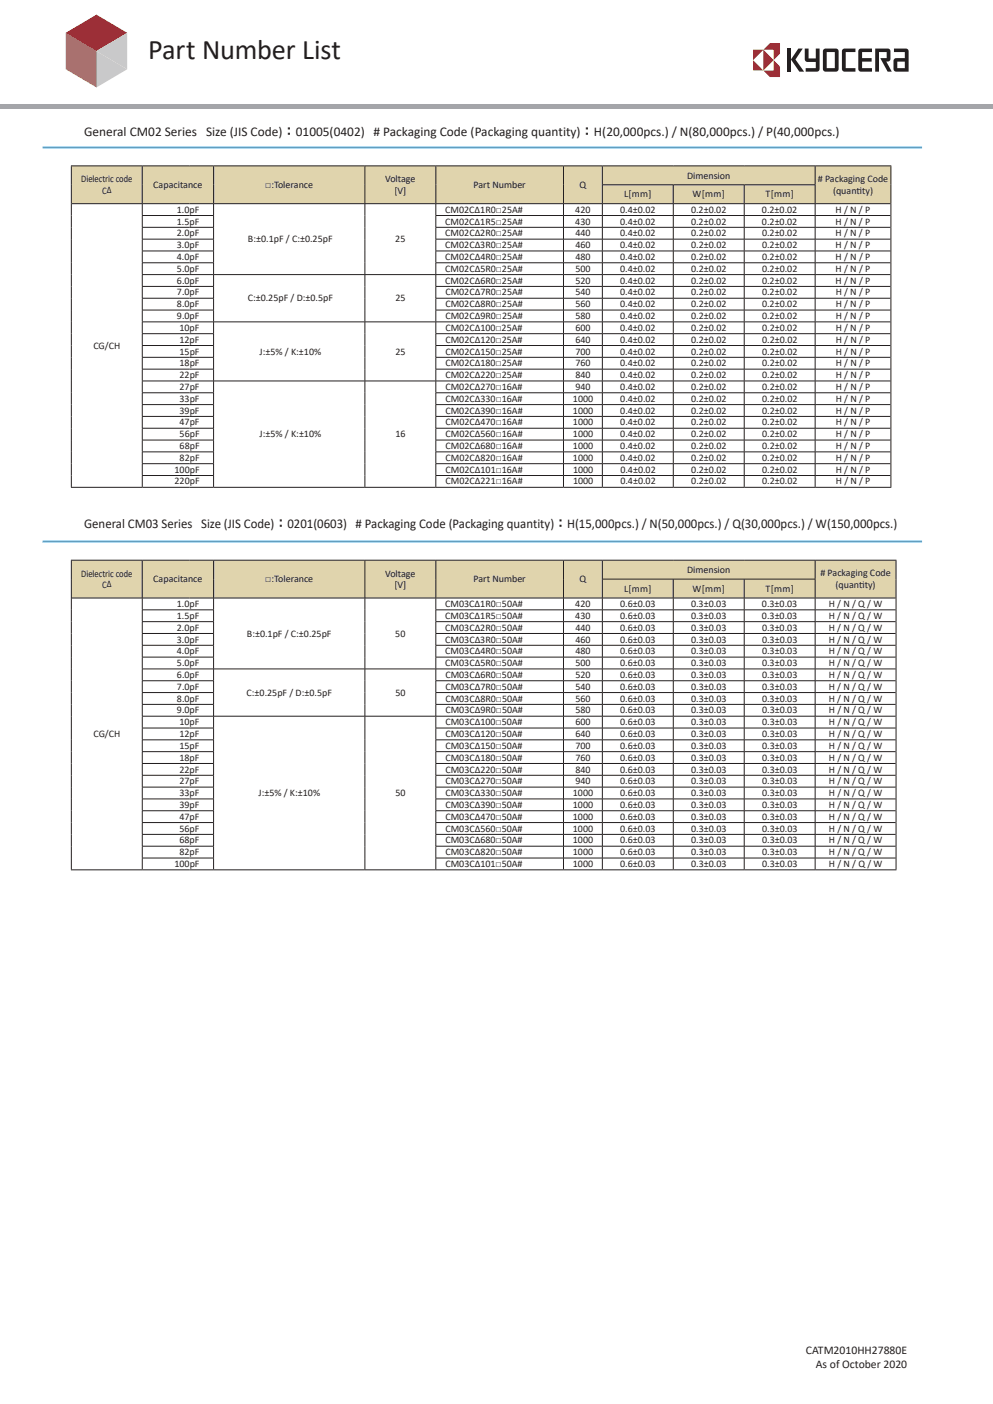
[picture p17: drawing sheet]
<svg xmlns="http://www.w3.org/2000/svg" width="210mm" height="297mm" viewBox="0 0 210 297" stroke-linecap="round" stroke-linejoin="round" font-family="sans-serif">
<defs><g id="words">
<text font-size="6" fill="#231f20" x="31.3" y="12.4">Part Number List</text>
<g font-size="2.8" fill="#231f20">
<text x="17.8" y="28.7">General CM02 Series Size (JIS Code) ： 01005(0402) # Packaging Code (Packaging quantity) ： H(20,000pcs.) / N(80,000pcs.) / P(40,000pcs.)</text>
<text x="17.8" y="111.7">General CM03 Series Size (JIS Code) ： 0201(0603) # Packaging Code (Packaging quantity) ： H(15,000pcs.) / N(50,000pcs.) / Q(30,000pcs.) / W(150,000pcs.)</text>
</g>
<g font-size="2.5" fill="#231f20">
<text x="170.4" y="286.5">CATM2010HH27880E</text>
<text x="172.5" y="289.3">As of October 2020</text>
</g>
<g font-size="2.1" fill="#231f20">
<text x="17.2" y="38.5">Dielectric code</text>
<text x="21.6" y="41">CΔ</text>
<text x="32.4" y="39.8">Capacitance</text>
<text x="56.1" y="39.8">□:Tolerance</text>
<text x="81.4" y="38.5">Voltage</text>
<text x="83.4" y="41">[V]</text>
<text x="100.1" y="39.8">Part Number</text>
<text x="122.6" y="39.8">Q</text>
<text x="132" y="41.8">L[mm]</text>
<text x="145.3" y="37.8">Dimension</text>
<text x="146.5" y="41.8">W[mm]</text>
<text x="161.9" y="41.8">T[mm]</text>
<text x="172.9" y="38.5"># Packaging Code</text>
<text x="176.2" y="41.1">(quant</text>
<text x="181.1" y="41.1">ity)</text>
<text x="37.4" y="45">1.0pF</text>
<text x="37.4" y="47.5">1.5pF</text>
<text x="94.2" y="45">CM02CΔ1R0□25A#</text>
<text x="94.2" y="47.5">CM02CΔ1R5□25A#</text>
<text x="121.7" y="45">420</text>
<text x="121.7" y="47.5">430</text>
<text x="131.1" y="45">0.4±0.02</text>
<text x="131.1" y="47.5">0.4±0.02</text>
<text x="146.1" y="45">0.2±0.02</text>
<text x="146.1" y="47.5">0.2±0.02</text>
<text x="161.1" y="45">0.2±0.02</text>
<text x="161.1" y="47.5">0.2±0.02</text>
<text x="176.7" y="45">H / N / P</text>
<text x="176.7" y="47.5">H / N / P</text>
<text x="37.4" y="50">2.0pF</text>
<text x="37.4" y="52.5">3.0pF</text>
<text x="52.4" y="51.3">B:±0.1pF / C:±0.25pF</text>
<text x="83.6" y="51.3">25</text>
<text x="94.2" y="50">CM02CΔ2R0□25A#</text>
<text x="94.2" y="52.5">CM02CΔ3R0□25A#</text>
<text x="121.7" y="50">440</text>
<text x="121.7" y="52.5">460</text>
<text x="131.1" y="50">0.4±0.02</text>
<text x="131.2" y="52.5">0.4±0.02</text>
<text x="146.1" y="50">0.2±0.02</text>
<text x="146.2" y="52.5">0.2±0.02</text>
<text x="161.1" y="50">0.2±0.02</text>
<text x="161.2" y="52.5">0.2±0.02</text>
<text x="176.7" y="50">H / N / P</text>
<text x="176.7" y="52.5">H / N / P</text>
<text x="37.4" y="55">4.0pF</text>
<text x="37.4" y="57.5">5.0pF</text>
<text x="94.2" y="55">CM02CΔ4R0□25A#</text>
<text x="94.2" y="57.5">CM02CΔ5R0□25A#</text>
<text x="121.7" y="55">480</text>
<text x="121.7" y="57.5">500</text>
<text x="131.2" y="55">0.4±0.02</text>
<text x="131.2" y="57.5">0.4±0.02</text>
<text x="146.2" y="55">0.2±0.02</text>
<text x="146.2" y="57.5">0.2±0.02</text>
<text x="161.2" y="55">0.2±0.02</text>
<text x="161.2" y="57.5">0.2±0.02</text>
<text x="176.7" y="55">H / N / P</text>
<text x="176.7" y="57.5">H / N / P</text>
<text x="37.4" y="60">6.0pF</text>
<text x="37.4" y="62.5">7.0pF</text>
<text x="37.4" y="65">8.0pF</text>
<text x="52.4" y="63.8">C:±0.25pF / D:±0.5pF</text>
<text x="83.6" y="63.8">25</text>
<text x="94.2" y="60">CM02CΔ6R0□25A#</text>
<text x="94.2" y="62.5">CM02CΔ7R0□25A#</text>
<text x="94.2" y="65">CM02CΔ8R0□25A#</text>
<text x="121.7" y="60">520</text>
<text x="121.7" y="62.5">540</text>
<text x="121.7" y="65">560</text>
<text x="131.2" y="60">0.4±0.02</text>
<text x="131.2" y="62.5">0.4±0.02</text>
<text x="131.2" y="65">0.4±0.02</text>
<text x="146.2" y="60">0.2±0.02</text>
<text x="146.2" y="62.5">0.2±0.02</text>
<text x="146.2" y="65">0.2±0.02</text>
<text x="161.2" y="60">0.2±0.02</text>
<text x="161.2" y="62.5">0.2±0.02</text>
<text x="161.2" y="65">0.2±0.02</text>
<text x="176.7" y="60">H / N / P</text>
<text x="176.7" y="62.5">H / N / P</text>
<text x="176.7" y="65">H / N / P</text>
<text x="37.4" y="67.5">9.0pF</text>
<text x="38" y="70">10pF</text>
<text x="94.2" y="67.5">CM02CΔ9R0□25A#</text>
<text x="94.2" y="70">CM02CΔ100□25A#</text>
<text x="121.7" y="67.5">580</text>
<text x="121.7" y="70">600</text>
<text x="131.2" y="67.5">0.4±0.02</text>
<text x="131.2" y="70">0.4±0.02</text>
<text x="146.2" y="67.5">0.2±0.02</text>
<text x="146.2" y="70">0.2±0.02</text>
<text x="161.2" y="67.5">0.2±0.02</text>
<text x="161.2" y="70">0.2±0.02</text>
<text x="176.7" y="67.5">H / N / P</text>
<text x="176.7" y="70">H / N / P</text>
<text x="19.8" y="73.7">CG/CH</text>
<text x="38" y="72.5">12pF</text>
<text x="38" y="75">15pF</text>
<text x="38" y="77.5">18pF</text>
<text x="54.9" y="75">J:±5% / K:±10%</text>
<text x="83.6" y="75">25</text>
<text x="94.2" y="72.5">CM02CΔ120□25A#</text>
<text x="94.2" y="75">CM02CΔ150□25A#</text>
<text x="94.2" y="77.5">CM02CΔ180□25A#</text>
<text x="121.7" y="72.5">640</text>
<text x="121.7" y="75">700</text>
<text x="121.7" y="77.5">760</text>
<text x="131.2" y="72.5">0.4±0.02</text>
<text x="131.2" y="75">0.4±0.02</text>
<text x="131.2" y="77.5">0.4±0.02</text>
<text x="146.2" y="72.5">0.2±0.02</text>
<text x="146.2" y="75">0.2±0.02</text>
<text x="146.2" y="77.5">0.2±0.02</text>
<text x="161.2" y="72.5">0.2±0.02</text>
<text x="161.2" y="75">0.2±0.02</text>
<text x="161.2" y="77.5">0.2±0.02</text>
<text x="176.7" y="72.5">H / N / P</text>
<text x="176.7" y="75">H / N / P</text>
<text x="176.7" y="77.5">H / N / P</text>
<text x="38" y="80">22pF</text>
<text x="38" y="82.5">27pF</text>
<text x="94.2" y="80">CM02CΔ220□25A#</text>
<text x="94.2" y="82.5">CM02CΔ270□16A#</text>
<text x="121.7" y="80">840</text>
<text x="121.7" y="82.5">940</text>
<text x="131.2" y="80">0.4±0.02</text>
<text x="131.2" y="82.5">0.4±0.02</text>
<text x="146.2" y="80">0.2±0.02</text>
<text x="146.2" y="82.5">0.2±0.02</text>
<text x="161.2" y="80">0.2±0.02</text>
<text x="161.2" y="82.5">0.2±0.02</text>
<text x="176.7" y="80">H / N / P</text>
<text x="176.7" y="82.5">H / N / P</text>
<text x="38" y="85">33pF</text>
<text x="38" y="87.5">39pF</text>
<text x="94.2" y="85">CM02CΔ330□16A#</text>
<text x="94.2" y="87.5">CM02CΔ390□16A#</text>
<text x="121.2" y="85">1000</text>
<text x="121.2" y="87.5">1000</text>
<text x="131.2" y="85">0.4±0.02</text>
<text x="131.2" y="87.5">0.4±0.02</text>
<text x="146.2" y="85">0.2±0.02</text>
<text x="146.2" y="87.5">0.2±0.02</text>
<text x="161.2" y="85">0.2±0.02</text>
<text x="161.2" y="87.5">0.2±0.02</text>
<text x="176.7" y="85">H / N / P</text>
<text x="176.7" y="87.5">H / N / P</text>
<text x="38" y="90">47pF</text>
<text x="38" y="92.5">56pF</text>
<text x="38" y="95">68pF</text>
<text x="54.9" y="92.5">J:±5% / K:±10%</text>
<text x="83.6" y="92.5">16</text>
<text x="94.2" y="90">CM02CΔ470□16A#</text>
<text x="94.2" y="92.5">CM02CΔ560□16A#</text>
<text x="94.2" y="95">CM02CΔ680□16A#</text>
<text x="121.2" y="90">1000</text>
<text x="121.2" y="92.5">1000</text>
<text x="121.2" y="95">1000</text>
<text x="131.2" y="90">0.4±0.02</text>
<text x="131.2" y="92.5">0.4±0.02</text>
<text x="131.2" y="95">0.4±0.02</text>
<text x="146.2" y="90">0.2±0.02</text>
<text x="146.2" y="92.5">0.2±0.02</text>
<text x="146.2" y="95">0.2±0.02</text>
<text x="161.2" y="90">0.2±0.02</text>
<text x="161.2" y="92.5">0.2±0.02</text>
<text x="161.2" y="95">0.2±0.02</text>
<text x="176.8" y="90">H / N / P</text>
<text x="176.8" y="92.5">H / N / P</text>
<text x="176.8" y="95">H / N / P</text>
<text x="36.9" y="100">100pF</text>
<text x="38" y="97.5">82pF</text>
<text x="94.2" y="97.5">CM02CΔ820□16A#</text>
<text x="94.2" y="100">CM02CΔ101□16A#</text>
<text x="121.2" y="97.5">1000</text>
<text x="121.2" y="100">1000</text>
<text x="131.2" y="97.5">0.4±0.02</text>
<text x="131.2" y="100">0.4±0.02</text>
<text x="146.2" y="97.5">0.2±0.02</text>
<text x="146.2" y="100">0.2±0.02</text>
<text x="161.2" y="97.5">0.2±0.02</text>
<text x="161.2" y="100">0.2±0.02</text>
<text x="176.8" y="97.5">H / N / P</text>
<text x="176.8" y="100">H / N / P</text>
<text x="36.9" y="102.5">220pF</text>
<text x="94.2" y="102.5">CM02CΔ221□16A#</text>
<text x="121.2" y="102.5">1000</text>
<text x="131.2" y="102.5">0.4±0.02</text>
<text x="146.2" y="102.5">0.2±0.02</text>
<text x="161.2" y="102.5">0.2±0.02</text>
<text x="176.8" y="102.5">H / N / P</text>
<text x="17.2" y="122">Dielectric code</text>
<text x="21.6" y="124.4">CΔ</text>
<text x="32.4" y="123.2">Capacitance</text>
<text x="56.1" y="123.2">□:Tolerance</text>
<text x="81.4" y="122">Voltage</text>
<text x="83.4" y="124.4">[V]</text>
<text x="100.1" y="123.2">Part Number</text>
<text x="122.6" y="123.2">Q</text>
<text x="132" y="125.2">L[mm]</text>
<text x="145.3" y="121.2">Dimension</text>
<text x="146.5" y="125.2">W[mm]</text>
<text x="161.9" y="125.2">T[mm]</text>
<text x="173.5" y="121.9"># Packaging Code</text>
<text x="176.7" y="124.5">(quant</text>
<text x="181.7" y="124.5">ity)</text>
<text x="37.4" y="130.9">1.5pF</text>
<text x="37.4" y="128.4">1.0pF</text>
<text x="94.2" y="128.4">CM03CΔ1R0□50A#</text>
<text x="94.2" y="130.9">CM03CΔ1R5□50A#</text>
<text x="121.7" y="128.4">420</text>
<text x="121.7" y="130.9">430</text>
<text x="131.1" y="128.4">0.6±0.03</text>
<text x="131.1" y="130.9">0.6±0.03</text>
<text x="146.1" y="128.4">0.3±0.03</text>
<text x="146.1" y="130.9">0.3±0.03</text>
<text x="161.1" y="128.4">0.3±0.03</text>
<text x="161.1" y="130.9">0.3±0.03</text>
<text x="175.3" y="128.4">H / N / Q / W</text>
<text x="175.3" y="130.9">H / N / Q / W</text>
<text x="37.4" y="133.4">2.0pF</text>
<text x="37.4" y="135.9">3.0pF</text>
<text x="52.2" y="134.7">B:±0.1pF / C:±0.25pF</text>
<text x="83.6" y="134.7">50</text>
<text x="94.2" y="133.4">CM03CΔ2R0□50A#</text>
<text x="94.2" y="135.9">CM03CΔ3R0□50A#</text>
<text x="121.7" y="133.4">440</text>
<text x="121.7" y="135.9">460</text>
<text x="131.1" y="133.4">0.6±0.03</text>
<text x="131.2" y="135.9">0.6±0.03</text>
<text x="146.1" y="133.4">0.3±0.03</text>
<text x="146.2" y="135.9">0.3±0.03</text>
<text x="161.1" y="133.4">0.3±0.03</text>
<text x="161.2" y="135.9">0.3±0.03</text>
<text x="175.3" y="133.4">H / N / Q / W</text>
<text x="175.3" y="135.9">H / N / Q / W</text>
<text x="37.4" y="138.4">4.0pF</text>
<text x="37.4" y="140.9">5.0pF</text>
<text x="37.4" y="143.4">6.0pF</text>
<text x="94.2" y="138.4">CM03CΔ4R0□50A#</text>
<text x="94.2" y="140.9">CM03CΔ5R0□50A#</text>
<text x="94.2" y="143.4">CM03CΔ6R0□50A#</text>
<text x="121.7" y="138.4">480</text>
<text x="121.7" y="140.9">500</text>
<text x="121.7" y="143.4">520</text>
<text x="131.2" y="138.4">0.6±0.03</text>
<text x="131.2" y="140.9">0.6±0.03</text>
<text x="131.2" y="143.4">0.6±0.03</text>
<text x="146.2" y="138.4">0.3±0.03</text>
<text x="146.2" y="140.9">0.3±0.03</text>
<text x="146.2" y="143.4">0.3±0.03</text>
<text x="161.2" y="138.4">0.3±0.03</text>
<text x="161.2" y="140.9">0.3±0.03</text>
<text x="161.2" y="143.4">0.3±0.03</text>
<text x="175.3" y="138.4">H / N / Q / W</text>
<text x="175.3" y="140.9">H / N / Q / W</text>
<text x="175.3" y="143.4">H / N / Q / W</text>
<text x="37.4" y="145.9">7.0pF</text>
<text x="37.4" y="148.4">8.0pF</text>
<text x="52.2" y="147.2">C:±0.25pF / D:±0.5pF</text>
<text x="83.6" y="147.2">50</text>
<text x="94.2" y="145.9">CM03CΔ7R0□50A#</text>
<text x="94.2" y="148.4">CM03CΔ8R0□50A#</text>
<text x="121.7" y="145.9">540</text>
<text x="121.7" y="148.4">560</text>
<text x="131.2" y="145.9">0.6±0.03</text>
<text x="131.2" y="148.4">0.6±0.03</text>
<text x="146.2" y="145.9">0.3±0.03</text>
<text x="146.2" y="148.4">0.3±0.03</text>
<text x="161.2" y="145.9">0.3±0.03</text>
<text x="161.2" y="148.4">0.3±0.03</text>
<text x="175.3" y="145.9">H / N / Q / W</text>
<text x="175.3" y="148.4">H / N / Q / W</text>
<text x="19.8" y="155.9">CG/CH</text>
<text x="37.4" y="150.9">9.0pF</text>
<text x="38" y="153.4">10pF</text>
<text x="38" y="155.9">12pF</text>
<text x="94.2" y="150.9">CM03CΔ9R0□50A#</text>
<text x="94.2" y="153.4">CM03CΔ100□50A#</text>
<text x="94.2" y="155.9">CM03CΔ120□50A#</text>
<text x="121.7" y="150.9">580</text>
<text x="121.7" y="153.4">600</text>
<text x="121.7" y="155.9">640</text>
<text x="131.2" y="150.9">0.6±0.03</text>
<text x="131.2" y="153.4">0.6±0.03</text>
<text x="131.2" y="155.9">0.6±0.03</text>
<text x="146.2" y="150.9">0.3±0.03</text>
<text x="146.2" y="153.4">0.3±0.03</text>
<text x="146.2" y="155.9">0.3±0.03</text>
<text x="161.2" y="150.9">0.3±0.03</text>
<text x="161.2" y="153.4">0.3±0.03</text>
<text x="161.2" y="155.9">0.3±0.03</text>
<text x="175.3" y="150.9">H / N / Q / W</text>
<text x="175.3" y="153.4">H / N / Q / W</text>
<text x="175.3" y="155.9">H / N / Q / W</text>
<text x="38" y="158.4">15pF</text>
<text x="38" y="160.9">18pF</text>
<text x="94.2" y="158.4">CM03CΔ150□50A#</text>
<text x="94.2" y="160.9">CM03CΔ180□50A#</text>
<text x="121.7" y="158.4">700</text>
<text x="121.7" y="160.9">760</text>
<text x="131.2" y="158.4">0.6±0.03</text>
<text x="131.2" y="160.9">0.6±0.03</text>
<text x="146.2" y="158.4">0.3±0.03</text>
<text x="146.2" y="160.9">0.3±0.03</text>
<text x="161.2" y="158.4">0.3±0.03</text>
<text x="161.2" y="160.9">0.3±0.03</text>
<text x="175.3" y="158.4">H / N / Q / W</text>
<text x="175.3" y="160.9">H / N / Q / W</text>
<text x="38" y="163.4">22pF</text>
<text x="38" y="165.9">27pF</text>
<text x="94.2" y="163.4">CM03CΔ220□50A#</text>
<text x="94.2" y="165.9">CM03CΔ270□50A#</text>
<text x="121.7" y="163.4">840</text>
<text x="121.7" y="165.9">940</text>
<text x="131.2" y="163.4">0.6±0.03</text>
<text x="131.2" y="165.9">0.6±0.03</text>
<text x="146.2" y="163.4">0.3±0.03</text>
<text x="146.2" y="165.9">0.3±0.03</text>
<text x="161.2" y="163.4">0.3±0.03</text>
<text x="161.2" y="165.9">0.3±0.03</text>
<text x="175.3" y="163.4">H / N / Q / W</text>
<text x="175.3" y="165.9">H / N / Q / W</text>
<text x="38" y="168.4">33pF</text>
<text x="38" y="170.9">39pF</text>
<text x="38" y="173.4">47pF</text>
<text x="54.7" y="168.4">J:±5% / K:±10%</text>
<text x="83.6" y="168.4">50</text>
<text x="94.2" y="168.4">CM03CΔ330□50A#</text>
<text x="94.2" y="170.9">CM03CΔ390□50A#</text>
<text x="94.2" y="173.4">CM03CΔ470□50A#</text>
<text x="121.2" y="168.4">1000</text>
<text x="121.2" y="170.9">1000</text>
<text x="121.2" y="173.4">1000</text>
<text x="131.2" y="168.4">0.6±0.03</text>
<text x="131.2" y="170.9">0.6±0.03</text>
<text x="131.2" y="173.4">0.6±0.03</text>
<text x="146.2" y="168.4">0.3±0.03</text>
<text x="146.2" y="170.9">0.3±0.03</text>
<text x="146.2" y="173.4">0.3±0.03</text>
<text x="161.2" y="168.4">0.3±0.03</text>
<text x="161.2" y="170.9">0.3±0.03</text>
<text x="161.2" y="173.4">0.3±0.03</text>
<text x="175.3" y="168.4">H / N / Q / W</text>
<text x="175.3" y="170.9">H / N / Q / W</text>
<text x="175.3" y="173.4">H / N / Q / W</text>
<text x="38" y="175.9">56pF</text>
<text x="38" y="178.4">68pF</text>
<text x="94.2" y="175.9">CM03CΔ560□50A#</text>
<text x="94.2" y="178.4">CM03CΔ680□50A#</text>
<text x="121.2" y="175.9">1000</text>
<text x="121.2" y="178.4">1000</text>
<text x="131.2" y="175.9">0.6±0.03</text>
<text x="131.2" y="178.4">0.6±0.03</text>
<text x="146.2" y="175.9">0.3±0.03</text>
<text x="146.2" y="178.4">0.3±0.03</text>
<text x="161.2" y="175.9">0.3±0.03</text>
<text x="161.2" y="178.4">0.3±0.03</text>
<text x="175.3" y="175.9">H / N / Q / W</text>
<text x="175.3" y="178.4">H / N / Q / W</text>
<text x="36.9" y="183.4">100pF</text>
<text x="38" y="180.9">82pF</text>
<text x="94.2" y="180.9">CM03CΔ820□50A#</text>
<text x="94.2" y="183.4">CM03CΔ101□50A#</text>
<text x="121.2" y="180.9">1000</text>
<text x="121.2" y="183.4">1000</text>
<text x="131.2" y="180.9">0.6±0.03</text>
<text x="131.2" y="183.4">0.6±0.03</text>
<text x="146.2" y="180.9">0.3±0.03</text>
<text x="146.2" y="183.4">0.3±0.03</text>
<text x="161.2" y="180.9">0.3±0.03</text>
<text x="161.2" y="183.4">0.3±0.03</text>
<text x="175.3" y="180.9">H / N / Q / W</text>
<text x="175.3" y="183.4">H / N / Q / W</text>
</g>
</g></defs>
<path d="M-.1 22h209.3v1h-209.3z" fill="#a4a5a9"/>
<path d="M20.4 3.1l6.5 3.8-6.5 3.9z" fill="#e51713"/>
<g fill="#c8c9ca">
<path d="M20.4 10.8l6.5-3.9v7.8z"/>
<path d="M20.4 10.8l6.5 3.9-6.5 3.8z"/>
</g>
<path d="M13.9 6.9l6.5-3.8v7.7z" fill="#e60022"/>
<g fill="#e71b18">
<path d="M13.9 6.9l6.5 3.9-6.5 3.9z"/>
<path d="M13.9 14.7l6.5-3.9v7.7z"/>
</g>
<g fill="#231f20">
<path d="M166.4 10.3h.8v4.9h-.8z"/>
<path d="M168.8 10.3h1l-1.6 2.3 1.9 2.6h-1.1l-1.7-2.6z"/>
<path d="M185.1 10.3h2.9l.3 .5v1.6a.66 .66 0 0 1-.9 .6l1.2 2.2h-.9l-1.5-2.9h1.3v-1.3h-1.6v4.2h-.8z"/>
<path d="M181.8 10.3h2.6v.7h-2.1v1.3h2v.7h-2v1.4h2.1v.8h-2.3l-.5-.3-.1-4.1z"/>
<path d="M178.3 10.3h2.6v.7h-2v3.4h2v.8h-2.3l-.5-.3-.1-4.1z"/>
<path d="M170.2 10.3h.8v2.1h1.5v-2.1h.8v4.3l-.2 .5-2.7 .1v-.8h2.1v-1.3h-1.7l-.5-.3z"/>
<path d="M189.1 10.3v.7h2.3v1.3h-1.9l-.5 .3v2.3l.5 .3h2.7l-.1-4.6-.5-.3zM189.8 13h1.6v1.4h-1.6z"/>
<path d="M174.3 10.3h2.5l.5 .3v4l-.2 .5-2.5 .1-.5-.3-.1-4.1zM174.8 11v3.4h1.7v-3.4z"/>
</g>
<g fill="#e41d2f">
<path d="M159.3 10.5h2.1l-2.1 2.2z"/>
<path d="M159.3 12.7l2.1 2.2h-2.1z"/>
<path d="M161.4 10.5l2.2 2.2-2.2 2.2z"/>
<path d="M162.8 9.1h2.2v2.2l-1.4 1.4v-2.2h-2.2z"/>
<path d="M163.6 12.7l1.4 1.4v2.2h-2.2l-1.4-1.4h2.2z"/>
</g>
<path d="M209.2 22h.9v1h-.9z" fill="#a4a5a9"/>
<path d="M164.1 284.2h28.7v6.3h-28.7z" fill="#d8d8d8"/>
<path d="M9 31.2h186M9 114.6h186" fill="none" stroke="#48ace0" stroke-width=".4"/>
<path d="M15.1 35.1h15v8h-15zM30.1 35.1h15.1v8h-15.1zM45.2 35.1h32v8h-32zM77.2 35.1h15v8h-15zM92.2 35.1h27v8h-27zM119.2 35.1h8.2v8h-8.2zM127.4 35.1h45v4h-45zM172.4 35.1h16v8h-16zM127.4 39.1h15v4h-15zM142.4 39.1h15v4h-15zM157.4 39.1h15v4h-15z" fill="#e0d4ad"/>
<g fill="none" stroke="#231f20" stroke-width=".21">
<path d="M15 35.1h173.5M15.1 35.2v67.8M30.1 35.2v7.8M45.2 35.2v7.8M77.2 35.2v7.8M92.2 35.2v7.8M119.2 35.2v7.8M127.3 39.1h45.1M127.4 35.2v3.8M127.4 39.1v3.9M142.4 39.1v3.9M157.4 39.1v3.9"/>
<path d="M172.4 35.2v3.8M172.4 39.1v3.9M188.4 35.2v67.8M15.2 43.1h173.1M30 45.6h15.2M30 48.1h15.2M30 50.6h15.2M30 53.1h15.2M30 55.6h15.2M30 58.1h158.3M30.1 43.1v2.4M30.1 45.6v2.4"/>
<path d="M30.1 48.1v2.4M30.1 50.6v2.4M30.1 53.1v2.4M30.1 55.6v2.4M30.1 58.1v2.4M45.2 43.1v2.4M45.2 45.6v2.4M45.2 48.1v2.4M45.2 50.6v2.4M45.2 53.1v2.4M45.2 55.6v2.4M45.2 58.1v2.4"/>
<path d="M77.2 43.1v14.9M77.2 58.1v9.9M92.1 45.6h96.2M92.1 48.1h96.2M92.1 50.6h96.2M92.1 53.1h96.2M92.1 55.6h96.2M92.2 43.1v2.4M92.2 45.6v2.4M92.2 48.1v2.4M92.2 50.6v2.4M92.2 53.1v2.4"/>
<path d="M92.2 55.6v2.4M92.2 58.1v2.4M119.2 43.1v2.4M119.2 45.6v2.4M119.2 48.1v2.4M119.2 50.6v2.4M119.2 53.1v2.4M119.2 55.6v2.4M119.2 58.1v2.4M127.4 43.1v2.4M127.4 45.6v2.4M127.4 48.1v2.4"/>
<path d="M127.4 50.6v2.4M127.4 53.1v2.4M127.4 55.6v2.4M127.4 58.1v2.4M142.4 43.1v2.4M142.4 45.6v2.4M142.4 48.1v2.4M142.4 50.6v2.4M142.4 53.1v2.4M142.4 55.6v2.4M142.4 58.1v2.4M157.4 43.1v2.4"/>
<path d="M157.4 45.6v2.4M157.4 48.1v2.4M157.4 50.6v2.4M157.4 53.1v2.4M157.4 55.6v2.4M157.4 58.1v2.4M172.4 43.1v2.4M172.4 45.6v2.4M172.4 48.1v2.4M172.4 50.6v2.4M172.4 53.1v2.4M172.4 55.6v2.4"/>
<path d="M172.4 58.1v2.4M30 60.6h15.2M30 63.1h15.2M30 65.6h15.2M30 68.1h158.3M30 70.6h15.2M30 73.1h15.2M30 75.6h15.2M30 78.1h15.2M30.1 60.6v2.4M30.1 63.1v2.4M30.1 65.6v2.4"/>
<path d="M30.1 68.1v2.4M30.1 70.6v2.4M30.1 73.1v2.4M30.1 75.6v2.4M30.1 78.1v2.4M45.2 60.6v2.4M45.2 63.1v2.4M45.2 65.6v2.4M45.2 68.1v2.4M45.2 70.6v2.4M45.2 73.1v2.4M45.2 75.6v2.4"/>
<path d="M45.2 78.1v2.4M77.2 68.1v12.4M92.1 60.6h96.2M92.1 63.1h96.2M92.1 65.6h96.2M92.1 70.6h96.2M92.1 73.1h96.2M92.1 75.6h96.2M92.1 78.1h96.2M92.2 60.6v2.4M92.2 63.1v2.4M92.2 65.6v2.4"/>
<path d="M92.2 68.1v2.4M92.2 70.6v2.4M92.2 73.1v2.4M92.2 75.6v2.4M92.2 78.1v2.4M119.2 60.6v2.4M119.2 63.1v2.4M119.2 65.6v2.4M119.2 68.1v2.4M119.2 70.6v2.4M119.2 73.1v2.4M119.2 75.6v2.4"/>
<path d="M119.2 78.1v2.4M127.4 60.6v2.4M127.4 63.1v2.4M127.4 65.6v2.4M127.4 68.1v2.4M127.4 70.6v2.4M127.4 73.1v2.4M127.4 75.6v2.4M127.4 78.1v2.4M142.4 60.6v2.4M142.4 63.1v2.4M142.4 65.6v2.4"/>
<path d="M142.4 68.1v2.4M142.4 70.6v2.4M142.4 73.1v2.4M142.4 75.6v2.4M142.4 78.1v2.4M157.4 60.6v2.4M157.4 63.1v2.4M157.4 65.6v2.4M157.4 68.1v2.4M157.4 70.6v2.4M157.4 73.1v2.4M157.4 75.6v2.4"/>
<path d="M157.4 78.1v2.4M172.4 60.6v2.4M172.4 63.1v2.4M172.4 65.6v2.4M172.4 68.1v2.4M172.4 70.6v2.4M172.4 73.1v2.4M172.4 75.6v2.4M172.4 78.1v2.4M30 80.6h158.3M30 83.1h15.2M30 85.6h15.2"/>
<path d="M30 88.1h15.2M30 90.6h15.2M30 93.1h15.2M30 95.6h15.2M30 98.1h15.2M30.1 80.6v2.4M30.1 83.1v2.4M30.1 85.6v2.4M30.1 88.1v2.4M30.1 90.6v2.4M30.1 93.1v2.4M30.1 95.6v2.4"/>
<path d="M30.1 98.1v2.4M45.2 80.6v2.4M45.2 83.1v2.4M45.2 85.6v2.4M45.2 88.1v2.4M45.2 90.6v2.4M45.2 93.1v2.4M45.2 95.6v2.4M45.2 98.1v2.4M77.2 80.6v22.4M92.1 83.1h96.2M92.1 85.6h96.2"/>
<path d="M92.1 88.1h96.2M92.1 90.6h96.2M92.1 93.1h96.2M92.1 95.6h96.2M92.1 98.1h96.2M92.2 80.6v2.4M92.2 83.1v2.4M92.2 85.6v2.4M92.2 88.1v2.4M92.2 90.6v2.4M92.2 93.1v2.4M92.2 95.6v2.4"/>
<path d="M92.2 98.1v2.4M119.2 80.6v2.4M119.2 83.1v2.4M119.2 85.6v2.4M119.2 88.1v2.4M119.2 90.6v2.4M119.2 93.1v2.4M119.2 95.6v2.4M119.2 98.1v2.4M127.4 80.6v2.4M127.4 83.1v2.4M127.4 85.6v2.4"/>
<path d="M127.4 88.1v2.4M127.4 90.6v2.4M127.4 93.1v2.4M127.4 95.6v2.4M127.4 98.1v2.4M142.4 80.6v2.4M142.4 83.1v2.4M142.4 85.6v2.4M142.4 88.1v2.4M142.4 90.6v2.4M142.4 93.1v2.4M142.4 95.6v2.4"/>
<path d="M142.4 98.1v2.4M157.4 80.6v2.4M157.4 83.1v2.4M157.4 85.6v2.4M157.4 88.1v2.4M157.4 90.6v2.4M157.4 93.1v2.4M157.4 95.6v2.4M157.4 98.1v2.4M172.4 80.6v2.4M172.4 83.1v2.4M172.4 85.6v2.4"/>
<path d="M172.4 88.1v2.4M172.4 90.6v2.4M172.4 93.1v2.4M172.4 95.6v2.4M172.4 98.1v2.4M15 103.1h173.5M30 100.6h15.2M30.1 100.6v2.4M45.2 100.6v2.4M92.1 100.6h96.2M92.2 100.6v2.4M119.2 100.6v2.4"/>
<path d="M127.4 100.6v2.4M142.4 100.6v2.4M157.4 100.6v2.4M172.4 100.6v2.4"/>
</g>
<path d="M15.1 118.5h15v8h-15zM30.1 118.5h15.1v8h-15.1zM45.2 118.5h32v8h-32zM77.2 118.5h15v8h-15zM92.2 118.5h27v8h-27zM119.2 118.5h8.2v8h-8.2zM127.4 118.5h45v4h-45zM172.4 118.5h17.1v8h-17.1zM127.4 122.5h15v4h-15zM142.4 122.5h15v4h-15zM157.4 122.5h15v4h-15z" fill="#e0d4ad"/>
<g fill="none" stroke="#231f20" stroke-width=".21">
<path d="M15 118.5h174.6M15.1 118.6v65.3M30.1 118.6v7.9M45.2 118.6v7.9M77.2 118.6v7.9M92.2 118.6v7.9M119.2 118.6v7.9M127.4 118.6v3.9M172.4 118.6v3.9M189.5 118.6v65.3M15.2 126.5h174.2M30 129h15.2"/>
<path d="M30 131.5h15.2M30 134h15.2M30 136.5h15.2M30 139h15.2M30.1 126.5v2.5M30.1 129v2.5M30.1 131.5v2.5M30.1 134v2.5M30.1 136.5v2.5M30.1 139v2.5M45.2 126.5v2.5M45.2 129v2.5"/>
<path d="M45.2 131.5v2.5M45.2 134v2.5M45.2 136.5v2.5M45.2 139v2.5M77.2 126.5v15M92.1 129h97.3M92.1 131.5h97.3M92.1 134h97.3M92.1 136.5h97.3M92.1 139h97.3M92.2 126.5v2.5M92.2 129v2.5"/>
<path d="M92.2 131.5v2.5M92.2 134v2.5M92.2 136.5v2.5M92.2 139v2.5M119.2 126.5v2.5M119.2 129v2.5M119.2 131.5v2.5M119.2 134v2.5M119.2 136.5v2.5M119.2 139v2.5M127.3 122.5h45.1M127.4 122.5v4"/>
<path d="M127.4 126.5v2.5M127.4 129v2.5M127.4 131.5v2.5M127.4 134v2.5M127.4 136.5v2.5M127.4 139v2.5M142.4 122.5v4M142.4 126.5v2.5M142.4 129v2.5M142.4 131.5v2.5M142.4 134v2.5M142.4 136.5v2.5"/>
<path d="M142.4 139v2.5M157.4 122.5v4M157.4 126.5v2.5M157.4 129v2.5M157.4 131.5v2.5M157.4 134v2.5M157.4 136.5v2.5M157.4 139v2.5M172.4 122.5v4M172.4 126.5v2.5M172.4 129v2.5M172.4 131.5v2.5"/>
<path d="M172.4 134v2.5M172.4 136.5v2.5M172.4 139v2.5M30 141.5h159.4M30 144h15.2M30 146.5h15.2M30 149h15.2M30 151.5h159.4M30 154h15.2M30 156.5h15.2M30 159h15.2M30.1 141.5v2.5"/>
<path d="M30.1 144v2.5M30.1 146.5v2.5M30.1 149v2.5M30.1 151.5v2.5M30.1 154v2.5M30.1 156.5v2.5M30.1 159v2.5M45.2 141.5v2.5M45.2 144v2.5M45.2 146.5v2.5M45.2 149v2.5M45.2 151.5v2.5"/>
<path d="M45.2 154v2.5M45.2 156.5v2.5M45.2 159v2.5M77.2 141.5v10M77.2 151.5v32.4M92.1 144h97.3M92.1 146.5h97.3M92.1 149h97.3M92.1 154h97.3M92.1 156.5h97.3M92.1 159h97.3M92.2 141.5v2.5"/>
<path d="M92.2 144v2.5M92.2 146.5v2.5M92.2 149v2.5M92.2 151.5v2.5M92.2 154v2.5M92.2 156.5v2.5M92.2 159v2.5M119.2 141.5v2.5M119.2 144v2.5M119.2 146.5v2.5M119.2 149v2.5M119.2 151.5v2.5"/>
<path d="M119.2 154v2.5M119.2 156.5v2.5M119.2 159v2.5M127.4 141.5v2.5M127.4 144v2.5M127.4 146.5v2.5M127.4 149v2.5M127.4 151.5v2.5M127.4 154v2.5M127.4 156.5v2.5M127.4 159v2.5M142.4 141.5v2.5"/>
<path d="M142.4 144v2.5M142.4 146.5v2.5M142.4 149v2.5M142.4 151.5v2.5M142.4 154v2.5M142.4 156.5v2.5M142.4 159v2.5M157.4 141.5v2.5M157.4 144v2.5M157.4 146.5v2.5M157.4 149v2.5M157.4 151.5v2.5"/>
<path d="M157.4 154v2.5M157.4 156.5v2.5M157.4 159v2.5M172.4 141.5v2.5M172.4 144v2.5M172.4 146.5v2.5M172.4 149v2.5M172.4 151.5v2.5M172.4 154v2.5M172.4 156.5v2.5M172.4 159v2.5M30 161.5h15.2"/>
<path d="M30 164h15.2M30 166.5h15.2M30 169h15.2M30 171.5h15.2M30 174h15.2M30 176.5h15.2M30 179h15.2M30.1 161.5v2.5M30.1 164v2.5M30.1 166.5v2.5M30.1 169v2.5M30.1 171.5v2.5"/>
<path d="M30.1 174v2.5M30.1 176.5v2.5M30.1 179v2.5M45.2 161.5v2.5M45.2 164v2.5M45.2 166.5v2.5M45.2 169v2.5M45.2 171.5v2.5M45.2 174v2.5M45.2 176.5v2.5M45.2 179v2.5M92.1 161.5h97.3"/>
<path d="M92.1 164h97.3M92.1 166.5h97.3M92.1 169h97.3M92.1 171.5h97.3M92.1 174h97.3M92.1 176.5h97.3M92.1 179h97.3M92.2 161.5v2.5M92.2 164v2.5M92.2 166.5v2.5M92.2 169v2.5M92.2 171.5v2.5"/>
<path d="M92.2 174v2.5M92.2 176.5v2.5M92.2 179v2.5M119.2 161.5v2.5M119.2 164v2.5M119.2 166.5v2.5M119.2 169v2.5M119.2 171.5v2.5M119.2 174v2.5M119.2 176.5v2.5M119.2 179v2.5M127.4 161.5v2.5"/>
<path d="M127.4 164v2.5M127.4 166.5v2.5M127.4 169v2.5M127.4 171.5v2.5M127.4 174v2.5M127.4 176.5v2.5M127.4 179v2.5M142.4 161.5v2.5M142.4 164v2.5M142.4 166.5v2.5M142.4 169v2.5M142.4 171.5v2.5"/>
<path d="M142.4 174v2.5M142.4 176.5v2.5M142.4 179v2.5M157.4 161.5v2.5M157.4 164v2.5M157.4 166.5v2.5M157.4 169v2.5M157.4 171.5v2.5M157.4 174v2.5M157.4 176.5v2.5M157.4 179v2.5M172.4 161.5v2.5"/>
<path d="M172.4 164v2.5M172.4 166.5v2.5M172.4 169v2.5M172.4 171.5v2.5M172.4 174v2.5M172.4 176.5v2.5M172.4 179v2.5M15 184h174.6M30 181.5h15.2M30.1 181.5v2.4M45.2 181.5v2.4M92.1 181.5h97.3"/>
<path d="M92.2 181.5v2.4M119.2 181.5v2.4M127.4 181.5v2.4M142.4 181.5v2.4M157.4 181.5v2.4M172.4 181.5v2.4"/>
</g>
<use href="#words"/>
</svg>
